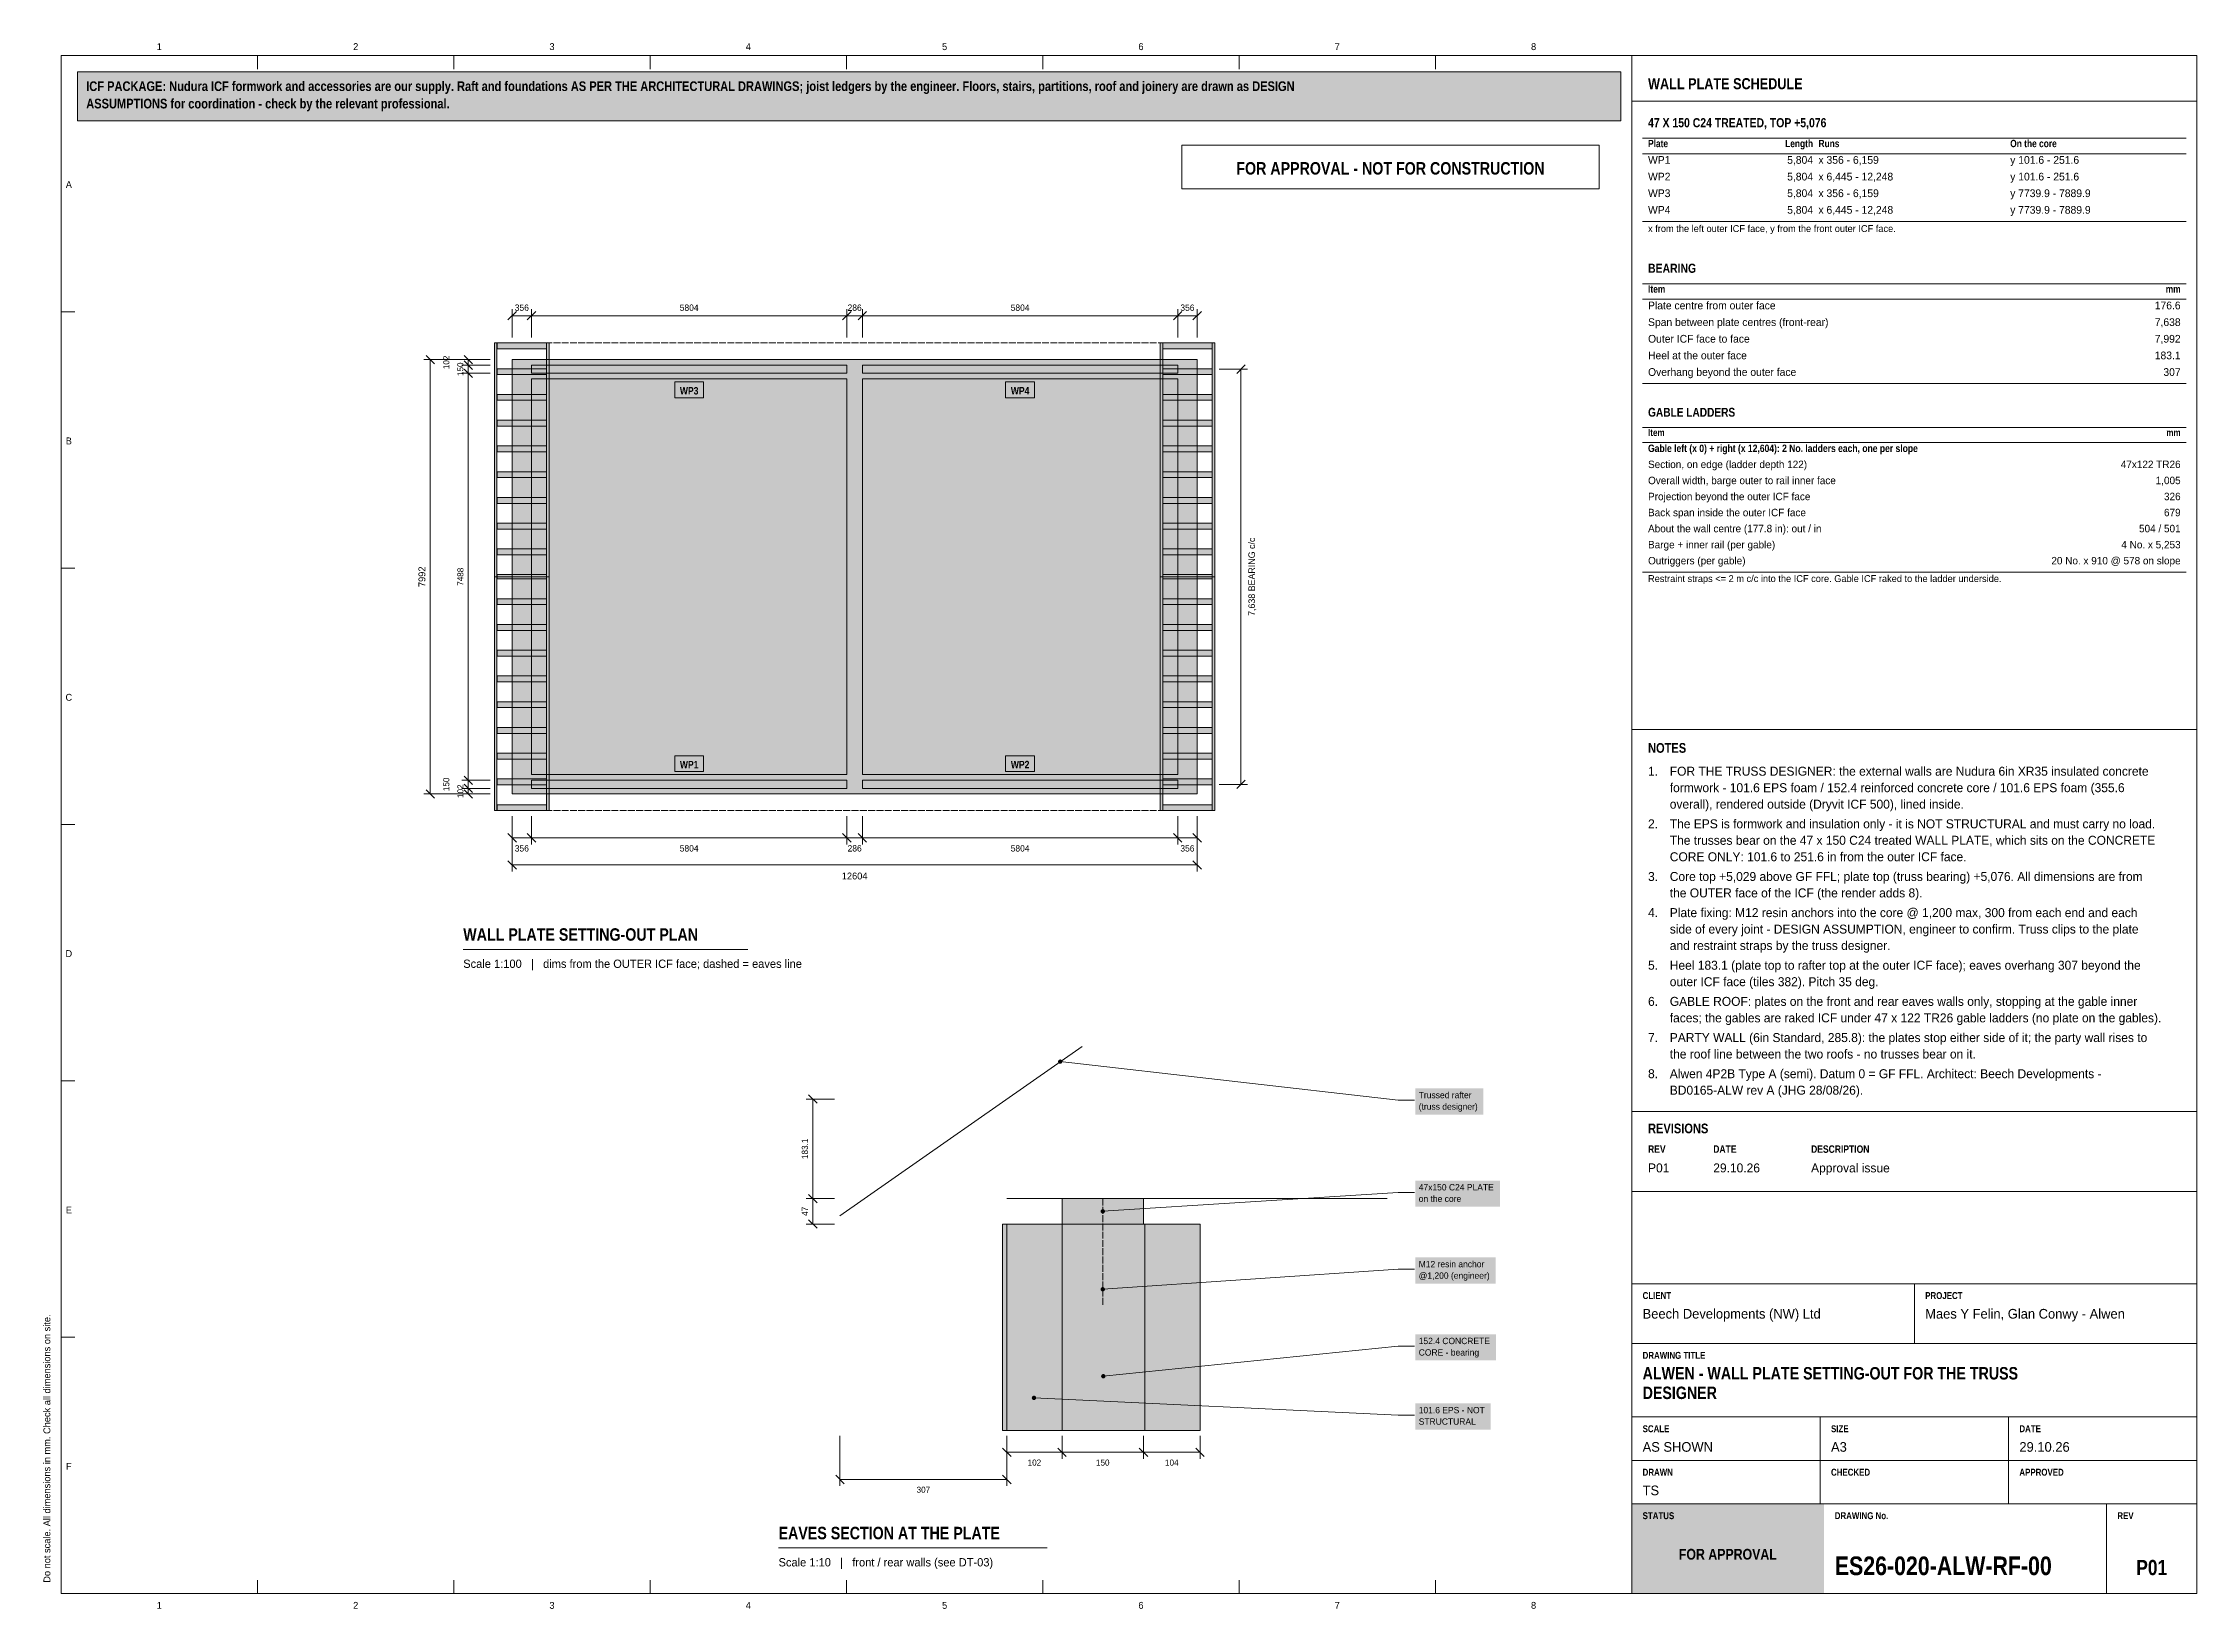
# Model space of a CAD drawing. Header units: millimetres. Extents: x 17 to 413, y 4 to 292.
import ezdxf
from ezdxf.enums import TextEntityAlignment as Align

# ---------------------------------------------------------------- set-up
doc = ezdxf.new("R2010")
doc.units = ezdxf.units.MM
doc.linetypes.add('DASHED', pattern=[1.524, 1.27, -0.254])
for name, color, linetype in [('FILL-C_6B451A', 7, 'Continuous'), ('FILL-C_F0C773', 7, 'Continuous'), ('FILL-INK', 7, 'Continuous'), ('FILL-LIGHT', 7, 'Continuous'), ('FILL-MASONRY_FILL', 7, 'Continuous'), ('FILL-RED', 7, 'Continuous'), ('FILL-TEAL', 7, 'Continuous'), ('FILL-TIMBER', 7, 'Continuous'), ('FILL-WHITE', 7, 'Continuous'), ('LINE-C_6B451A', 7, 'Continuous'), ('LINE-GREY', 7, 'Continuous'), ('LINE-INK', 7, 'Continuous'), ('LINE-MASONRY', 7, 'Continuous'), ('LINE-RED', 7, 'Continuous'), ('LINE-RED-DASH', 7, 'DASHED'), ('LINE-STEEL_GREY', 7, 'Continuous'), ('LINE-STEEL_GREY-DASH', 7, 'DASHED'), ('LINE-TEAL', 7, 'Continuous'), ('TEXT-C_6B451A', 7, 'Continuous'), ('TEXT-EPS', 7, 'Continuous'), ('TEXT-INK', 7, 'Continuous'), ('TEXT-RED', 7, 'Continuous'), ('TEXT-STEEL_GREY', 7, 'Continuous'), ('TEXT-TEAL', 7, 'Continuous'), ('TEXT-WHITE', 7, 'Continuous')]:
    doc.layers.add(name, color=color, linetype=linetype)
doc.styles.add('OpenSansCondensed-Bold', font='OpenSansCondensed-Bold.ttf')

msp = doc.modelspace()

# ---------------------------------------------------------------- texts
at = {"layer": 'TEXT-C_6B451A'}
for s, p in [('Trussed rafter', (269.8, 98.14)), ('(truss designer)', (269.8, 96.03))]:
    msp.add_text(s, height=1.1684, dxfattribs=at).set_placement(p)
at = {"layer": 'TEXT-EPS', "style": 'OpenSansCondensed-Bold'}
msp.add_text('STATUS', height=1.27, dxfattribs=at).set_placement((311, 20.7))
at = {"layer": 'TEXT-INK', "style": 'OpenSansCondensed-Bold'}
for s, height, p in [('ASSUMPTIONS for coordination - check by the relevant professional.', 1.778, (24.6, 280.27)), ('ICF PACKAGE: Nudura ICF formwork and accessories are our supply. Raft and foundations AS PER THE ARCHITECTURAL DRAWINGS; joist ledgers by the engineer. Floors, stairs, partitions, roof and joinery are drawn as DESIGN', 1.778, (24.6, 283.47)), ('47 X 150 C24 TREATED, TOP +5,076', 1.6764, (312, 276.8)), ('BEARING', 1.676, (312, 250.02)), ('GABLE LADDERS', 1.6256, (312, 223.55)), ('NOTES', 1.778, (312, 161.71)), ('WALL PLATE SETTING-OUT PLAN', 2.286, (93.98, 127.13)), ('REVISIONS', 1.778, (312, 91.7)), ('ALWEN - WALL PLATE SETTING-OUT FOR THE TRUSS', 2.286, (311, 46.4)), ('DESIGNER', 2.286, (311, 42.8)), ('EAVES SECTION AT THE PLATE', 2.286, (152, 17)), ('ES26-020-ALW-RF-00', 3.429, (346.36, 10.4))]:
    msp.add_text(s, height=height, dxfattribs=at).set_placement(p)
at = {"layer": 'TEXT-INK'}
for s, height, p in [('WP1', 1.422, (312, 270.08)), ('x 356 - 6,159', 1.4224, (343.36, 270.08)), ('y 101.6 - 251.6', 1.4224, (378.64, 270.08)), ('WP2', 1.422, (312, 267.01)), ('x 6,445 - 12,248', 1.4224, (343.36, 267.01)), ('y 101.6 - 251.6', 1.4224, (378.64, 267.01)), ('WP3', 1.422, (312, 263.95)), ('WP4', 1.422, (312, 260.89)), ('x 356 - 6,159', 1.4224, (343.36, 263.95)), ('x 6,445 - 12,248', 1.4224, (343.36, 260.89)), ('y 7739.9 - 7889.9', 1.4224, (378.64, 263.95)), ('y 7739.9 - 7889.9', 1.4224, (378.64, 260.89)), ('Plate centre from outer face', 1.4224, (312, 243.3)), ('Span between plate centres (front-rear)', 1.4224, (312, 240.23)), ('Outer ICF face to face', 1.4224, (312, 237.17)), ('Heel at the outer face', 1.4224, (312, 234.11)), ('Overhang beyond the outer face', 1.4224, (312, 231.05)), ('Section, on edge (ladder depth 122)', 1.3716, (312, 214.09)), ('Overall width, barge outer to rail inner face', 1.3716, (312, 211.13)), ('Projection beyond the outer ICF face', 1.3716, (312, 208.18)), ('Back span inside the outer ICF face', 1.3716, (312, 205.23)), ('About the wall centre (177.8 in): out / in', 1.3716, (312, 202.28)), ('Barge + inner rail (per gable)', 1.3716, (312, 199.32)), ('Outriggers (per gable)', 1.3716, (312, 196.37)), ('1.', 1.651, (312, 157.49)), ('FOR THE TRUSS DESIGNER: the external walls are Nudura 6in XR35 insulated concrete', 1.651, (316, 157.49)), ('formwork - 101.6 EPS foam / 152.4 reinforced concrete core / 101.6 EPS foam (355.6', 1.651, (316, 154.46)), ('overall), rendered outside (Dryvit ICF 500), lined inside.', 1.651, (316, 151.43)), ('2.', 1.651, (312, 147.81)), ('The EPS is formwork and insulation only - it is NOT STRUCTURAL and must carry no load.', 1.651, (316, 147.81)), ('The trusses bear on the 47 x 150 C24 treated WALL PLATE, which sits on the CONCRETE', 1.651, (316, 144.78)), ('CORE ONLY: 101.6 to 251.6 in from the outer ICF face.', 1.651, (316, 141.75)), ('3.', 1.651, (312, 138.12)), ('Core top +5,029 above GF FFL; plate top (truss bearing) +5,076. All dimensions are from', 1.651, (316, 138.12)), ('the OUTER face of the ICF (the render adds 8).', 1.651, (316, 135.1)), ('4.', 1.651, (312, 131.47)), ('Plate fixing: M12 resin anchors into the core @ 1,200 max, 300 from each end and each', 1.651, (316, 131.47)), ('side of every joint - DESIGN ASSUMPTION, engineer to confirm. Truss clips to the plate', 1.651, (316, 128.44)), ('and restraint straps by the truss designer.', 1.651, (316, 125.42)), ('5.', 1.651, (312, 121.79)), ('Heel 183.1 (plate top to rafter top at the outer ICF face); eaves overhang 307 beyond the', 1.651, (316, 121.79)), ('outer ICF face (tiles 382). Pitch 35 deg.', 1.651, (316, 118.76)), ('6.', 1.651, (312, 115.14)), ('GABLE ROOF: plates on the front and rear eaves walls only, stopping at the gable inner', 1.651, (316, 115.14)), ('faces; the gables are raked ICF under 47 x 122 TR26 gable ladders (no plate on the gables).', 1.651, (316, 112.11)), ('7.', 1.651, (312, 108.48)), ('the roof line between the two roofs - no trusses bear on it.', 1.651, (316, 105.45)), ('PARTY WALL (6in Standard, 285.8): the plates stop either side of it; the party wall rises to', 1.651, (316, 108.48)), ('8.', 1.651, (312, 101.83)), ('Alwen 4P2B Type A (semi). Datum 0 = GF FFL. Architect: Beech Developments -', 1.651, (316, 101.83)), ('BD0165-ALW rev A (JHG 28/08/26).', 1.651, (316, 98.8)), ('P01', 1.651, (312, 84.5)), ('29.10.26', 1.651, (324, 84.5)), ('Approval issue', 1.651, (342, 84.5)), ('Beech Developments (NW) Ltd', 1.778, (311, 57.6)), ('Maes Y Felin, Glan Conwy - Alwen', 1.778, (363, 57.6)), ('CORE - bearing', 1.1684, (269.8, 50.79)), ('152.4 CONCRETE', 1.1684, (269.8, 52.9)), ('101.6 EPS - NOT', 1.1684, (269.8, 40.18)), ('STRUCTURAL', 1.168, (269.8, 38.07)), ('AS SHOWN', 1.778, (311, 33.1)), ('A3', 1.778, (345.67, 33.1)), ('29.10.26', 1.778, (380.33, 33.1)), ('TS', 1.778, (311, 25.1))]:
    msp.add_text(s, height=height, dxfattribs=at).set_placement(p)
for s, height, p in [('5,804', 1.422, (342.36, 270.08)), ('5,804', 1.422, (342.36, 267.01)), ('5,804', 1.422, (342.36, 263.95)), ('5,804', 1.422, (342.36, 260.89)), ('176.6', 1.422, (410, 243.3)), ('7,638', 1.422, (410, 240.23)), ('7,992', 1.422, (410, 237.17)), ('183.1', 1.422, (410, 234.11)), ('307', 1.422, (410, 231.05)), ('47x122 TR26', 1.3716, (410, 214.09)), ('1,005', 1.372, (410, 211.13)), ('326', 1.372, (410, 208.18)), ('679', 1.372, (410, 205.23)), ('504 / 501', 1.372, (410, 202.28)), ('4 No. x 5,253', 1.3716, (410, 199.32)), ('20 No. x 910 @ 578 on slope', 1.3716, (410, 196.37))]:
    msp.add_text(s, height=height, dxfattribs=at).set_placement(p, align=Align.RIGHT)
for s, height, p in [('7,638 BEARING c/c', 1.2192, (239.68, 194.09)), ('7992', 1.27, (87.01, 194.09)), ('183.1', 1.118, (157.4, 88.84)), ('47', 1.118, (157.4, 77.34))]:
    msp.add_text(s, height=height, rotation=90, dxfattribs=at).set_placement(p, align=Align.CENTER)
for s, height, p in [('12604', 1.27, (166, 138.4)), ('102', 1.118, (199.08, 30.55)), ('150', 1.118, (211.66, 30.55)), ('104', 1.118, (224.36, 30.55)), ('307', 1.118, (178.65, 25.55))]:
    msp.add_text(s, height=height, dxfattribs=at).set_placement(p, align=Align.CENTER)
at = {"layer": 'TEXT-INK', "style": 'OpenSansCondensed-Bold'}
msp.add_text('P01', height=2.794, dxfattribs=at).set_placement((404.68, 10.4), align=Align.CENTER)
at = {"layer": 'TEXT-RED', "style": 'OpenSansCondensed-Bold'}
for s, height, p in [('FOR APPROVAL - NOT FOR CONSTRUCTION', 2.286, (264.6, 268.1)), ('WP3', 1.372, (135.55, 227.63)), ('WP4', 1.372, (196.45, 227.63)), ('WP1', 1.372, (135.55, 158.85)), ('WP2', 1.372, (196.45, 158.85))]:
    msp.add_text(s, height=height, dxfattribs=at).set_placement(p, align=Align.CENTER)
at = {"layer": 'TEXT-RED'}
for s, p in [('356', (104.76, 243.02)), ('5804', (135.55, 243.02)), ('286', (166, 243.02)), ('5804', (196.45, 243.02)), ('356', (227.24, 243.02)), ('356', (104.76, 143.54)), ('5804', (135.55, 143.54)), ('286', (166, 143.54)), ('5804', (196.45, 143.54)), ('356', (227.24, 143.54))]:
    msp.add_text(s, height=1.168, dxfattribs=at).set_placement(p, align=Align.CENTER)
for s, p in [('102', (91.41, 233.54)), ('150', (94.01, 232.28)), ('7488', (94.01, 194.09)), ('150', (91.41, 155.9)), ('102', (94.01, 154.64))]:
    msp.add_text(s, height=1.118, rotation=90, dxfattribs=at).set_placement(p, align=Align.CENTER)
for s, p in [('47x150 C24 PLATE', (269.8, 81.18)), ('on the core', (269.8, 79.07)), ('M12 resin anchor', (269.8, 67.04)), ('@1,200 (engineer)', (269.8, 64.93))]:
    msp.add_text(s, height=1.1684, dxfattribs=at).set_placement(p)
at = {"layer": 'TEXT-STEEL_GREY'}
for s, p in [('1', (38.06, 291)), ('2', (74.19, 291)), ('3', (110.31, 291)), ('4', (146.44, 291)), ('5', (182.56, 291)), ('6', (218.69, 291)), ('7', (254.81, 291)), ('8', (290.94, 291)), ('A', (21.4, 265.62)), ('B', (21.4, 218.45)), ('C', (21.4, 171.28)), ('D', (21.4, 124.12)), ('E', (21.4, 76.95)), ('F', (21.4, 29.78)), ('1', (38.06, 4.2)), ('2', (74.19, 4.2)), ('3', (110.31, 4.2)), ('4', (146.44, 4.2)), ('5', (182.56, 4.2)), ('6', (218.69, 4.2)), ('7', (254.81, 4.2)), ('8', (290.94, 4.2))]:
    msp.add_text(s, height=1.27, dxfattribs=at).set_placement(p, align=Align.CENTER)
at = {"layer": 'TEXT-STEEL_GREY', "style": 'OpenSansCondensed-Bold'}
for s, height, p in [('Plate', 1.346, (312, 273.14)), ('Runs', 1.346, (343.36, 273.14)), ('On the core', 1.3462, (378.64, 273.14)), ('Item', 1.346, (312, 246.36)), ('Item', 1.295, (312, 219.99)), ('REV', 1.372, (312, 88.1)), ('DATE', 1.372, (324, 88.1)), ('DESCRIPTION', 1.3716, (342, 88.1)), ('CLIENT', 1.27, (311, 61.2)), ('PROJECT', 1.27, (363, 61.2)), ('DRAWING TITLE', 1.27, (311, 50.2)), ('SCALE', 1.27, (311, 36.7)), ('SIZE', 1.27, (345.67, 36.7)), ('DATE', 1.27, (380.33, 36.7)), ('DRAWN', 1.27, (311, 28.7)), ('CHECKED', 1.27, (345.67, 28.7)), ('APPROVED', 1.27, (380.33, 28.7)), ('DRAWING No.', 1.27, (346.36, 20.7)), ('REV', 1.27, (398.36, 20.7))]:
    msp.add_text(s, height=height, dxfattribs=at).set_placement(p)
for s, height, p in [('Length', 1.346, (342.36, 273.14)), ('mm', 1.346, (410, 246.36)), ('mm', 1.295, (410, 219.99))]:
    msp.add_text(s, height=height, dxfattribs=at).set_placement(p, align=Align.RIGHT)
at = {"layer": 'TEXT-STEEL_GREY'}
for s, height, p in [('x from the left outer ICF face, y from the front outer ICF face.', 1.27, (312, 257.52)), ('Restraint straps <= 2 m c/c into the ICF core. Gable ICF raked to the ladder underside.', 1.27, (312, 193.12)), ('Scale 1:100   |   dims from the OUTER ICF face; dashed = eaves line', 1.524, (93.98, 122.13)), ('Scale 1:10   |   front / rear walls (see DT-03)', 1.524, (152, 12))]:
    msp.add_text(s, height=height, dxfattribs=at).set_placement(p)
msp.add_text('Do not scale. All dimensions in mm. Check all dimensions on site.', height=1.27, rotation=90, dxfattribs=at).set_placement((18, 9))
at = {"layer": 'TEXT-TEAL', "style": 'OpenSansCondensed-Bold'}
for s, height, p in [('WALL PLATE SCHEDULE', 2.032, (312, 283.8)), ('Gable left (x 0) + right (x 12,604): 2 No. ladders each, one per slope', 1.3716, (312, 217.04))]:
    msp.add_text(s, height=height, dxfattribs=at).set_placement(p)
at = {"layer": 'TEXT-WHITE', "style": 'OpenSansCondensed-Bold'}
msp.add_text('FOR APPROVAL', height=1.9812, dxfattribs=at).set_placement((326.68, 13.25), align=Align.CENTER)

# ---------------------------------------------------------------- hatches: boundary and pattern name
at = {"layer": 'FILL-C_6B451A', "true_color": 0x6b451a}
h = msp.add_hatch(color=256, dxfattribs=at)
h.dxf.hatch_style = 1
h.paths.add_polyline_path([(204.24, 104.88), (204.23, 104.98), (204.19, 105.08), (204.12, 105.16), (204.04, 105.23), (203.94, 105.27), (203.84, 105.28), (203.74, 105.27), (203.64, 105.23), (203.56, 105.16), (203.49, 105.08), (203.45, 104.98), (203.44, 104.88), (203.45, 104.78), (203.49, 104.68), (203.56, 104.6), (203.64, 104.53), (203.74, 104.49), (203.84, 104.48), (203.94, 104.49), (204.04, 104.53), (204.12, 104.6), (204.19, 104.68), (204.23, 104.78)])
at = {"layer": 'FILL-C_F0C773', "true_color": 0xf0c773}
h = msp.add_hatch(color=256, dxfattribs=at)
h.dxf.hatch_style = 1
h.paths.add_polyline_path([(194, 37), (194, 75), (193.2, 75), (193.2, 37)])
at = {"layer": 'FILL-INK', "true_color": 0x14141a}
h = msp.add_hatch(color=256, dxfattribs=at)
h.dxf.hatch_style = 1
h.paths.add_polyline_path([(212.16, 47), (212.15, 47.1), (212.11, 47.2), (212.04, 47.28), (211.96, 47.35), (211.86, 47.39), (211.76, 47.4), (211.66, 47.39), (211.56, 47.35), (211.48, 47.28), (211.41, 47.2), (211.37, 47.1), (211.36, 47), (211.37, 46.9), (211.41, 46.8), (211.48, 46.72), (211.56, 46.65), (211.66, 46.61), (211.76, 46.6), (211.86, 46.61), (211.96, 46.65), (212.04, 46.72), (212.11, 46.8), (212.15, 46.9)])
h = msp.add_hatch(color=256, dxfattribs=at)
h.dxf.hatch_style = 1
h.paths.add_polyline_path([(199.4, 43), (199.39, 43.1), (199.35, 43.2), (199.28, 43.28), (199.2, 43.35), (199.1, 43.39), (199, 43.4), (198.9, 43.39), (198.8, 43.35), (198.72, 43.28), (198.65, 43.2), (198.61, 43.1), (198.6, 43), (198.61, 42.9), (198.65, 42.8), (198.72, 42.72), (198.8, 42.65), (198.9, 42.61), (199, 42.6), (199.1, 42.61), (199.2, 42.65), (199.28, 42.72), (199.35, 42.8), (199.39, 42.9)])
at = {"layer": 'FILL-LIGHT', "true_color": 0xdedee0}
h = msp.add_hatch(color=256, dxfattribs=at)
h.dxf.hatch_style = 1
h.paths.add_polyline_path([(102.98, 234.05), (102.98, 234.05), (229.02, 234.05), (229.02, 234.05), (229.02, 234.05), (229.02, 154.13), (229.02, 154.13), (229.02, 154.13), (102.98, 154.13), (102.98, 154.13), (102.98, 154.13), (102.98, 234.05)])
h.paths.add_polyline_path([(167.43, 157.69), (167.43, 157.69), (167.43, 157.69), (167.43, 157.69), (167.43, 157.69), (167.43, 157.69), (167.43, 157.69), (167.43, 157.69), (167.43, 157.69), (167.43, 157.69), (167.43, 157.69), (167.43, 157.69), (167.43, 157.69), (167.43, 157.69), (167.43, 157.69), (167.43, 157.69), (167.43, 157.69), (225.46, 157.69), (225.46, 157.69), (225.46, 157.69), (225.46, 157.69), (225.46, 157.69), (225.46, 157.69), (225.46, 157.69), (225.46, 157.69), (225.46, 157.69), (225.46, 157.69), (225.46, 157.69), (225.46, 157.69), (225.46, 157.69), (225.46, 157.69), (225.46, 157.69), (225.46, 157.69), (225.46, 157.69), (225.46, 230.49), (225.46, 230.49), (225.46, 230.49), (225.46, 230.49), (225.46, 230.49), (225.46, 230.49), (225.46, 230.49), (225.46, 230.49), (225.46, 230.49), (225.46, 230.49), (225.46, 230.49), (225.46, 230.49), (225.46, 230.49), (225.46, 230.49), (225.46, 230.49), (225.46, 230.49), (225.46, 230.49), (167.43, 230.49), (167.43, 230.49), (167.43, 230.49), (167.43, 230.49), (167.43, 230.49), (167.43, 230.49), (167.43, 230.49), (167.43, 230.49), (167.43, 230.49), (167.43, 230.49), (167.43, 230.49), (167.43, 230.49), (167.43, 230.49), (167.43, 230.49), (167.43, 230.49), (167.43, 230.49), (167.43, 230.49)], flags=0)
h.paths.add_polyline_path([(164.57, 157.69), (164.57, 157.69), (164.57, 157.69), (164.57, 157.69), (164.57, 157.69), (164.57, 157.69), (164.57, 157.69), (164.57, 157.69), (164.57, 157.69), (164.57, 157.69), (164.57, 157.69), (164.57, 157.69), (164.57, 157.69), (164.57, 157.69), (164.57, 157.69), (164.57, 157.69), (164.57, 157.69), (164.57, 230.49), (164.57, 230.49), (164.57, 230.49), (164.57, 230.49), (164.57, 230.49), (164.57, 230.49), (164.57, 230.49), (164.57, 230.49), (164.57, 230.49), (164.57, 230.49), (164.57, 230.49), (164.57, 230.49), (164.57, 230.49), (164.57, 230.49), (164.57, 230.49), (164.57, 230.49), (164.57, 230.49), (106.54, 230.49), (106.54, 230.49), (106.54, 230.49), (106.54, 230.49), (106.54, 230.49), (106.54, 230.49), (106.54, 230.49), (106.54, 230.49), (106.54, 230.49), (106.54, 230.49), (106.54, 230.49), (106.54, 230.49), (106.54, 230.49), (106.54, 230.49), (106.54, 230.49), (106.54, 230.49), (106.54, 230.49), (106.54, 157.69), (106.54, 157.69), (106.54, 157.69), (106.54, 157.69), (106.54, 157.69), (106.54, 157.69), (106.54, 157.69), (106.54, 157.69), (106.54, 157.69), (106.54, 157.69), (106.54, 157.69), (106.54, 157.69), (106.54, 157.69), (106.54, 157.69), (106.54, 157.69), (106.54, 157.69), (106.54, 157.69)], flags=0)
at = {"layer": 'FILL-LIGHT', "true_color": 0xcccccf}
h = msp.add_hatch(color=256, dxfattribs=at)
h.dxf.hatch_style = 1
h.paths.add_polyline_path([(229.02, 234.05), (229.02, 234.05), (229.02, 234.05), (229.02, 154.13), (229.02, 154.13), (229.02, 154.13), (102.98, 154.13), (102.98, 154.13), (102.98, 154.13), (102.98, 234.05), (102.98, 234.05), (102.98, 234.05)])
h.paths.add_polyline_path([(104, 155.15), (228, 155.15), (228, 233.03), (104, 233.03)], flags=0)
h = msp.add_hatch(color=256, dxfattribs=at)
h.dxf.hatch_style = 1
h.paths.add_polyline_path([(219.4, 37), (219.4, 75), (204.16, 75), (204.16, 37)])
at = {"layer": 'FILL-MASONRY_FILL', "true_color": 0xe0f0e0}
h = msp.add_hatch(color=256, dxfattribs=at)
h.dxf.hatch_style = 1
h.paths.add_polyline_path([(99.72, 194.09), (99.72, 237.12), (100.19, 237.12), (100.19, 194.09)])
h = msp.add_hatch(color=256, dxfattribs=at)
h.dxf.hatch_style = 1
h.paths.add_polyline_path([(100.2, 236.03), (100.2, 237.12), (109.29, 237.12), (109.29, 236.03)])
h = msp.add_hatch(color=256, dxfattribs=at)
h.dxf.hatch_style = 1
h.paths.add_polyline_path([(109.3, 194.09), (109.3, 237.12), (109.77, 237.12), (109.77, 194.09)])
h = msp.add_hatch(color=256, dxfattribs=at)
h.dxf.hatch_style = 1
h.paths.add_polyline_path([(222.23, 194.09), (222.23, 237.12), (222.7, 237.12), (222.7, 194.09)])
h = msp.add_hatch(color=256, dxfattribs=at)
h.dxf.hatch_style = 1
h.paths.add_polyline_path([(222.71, 236.03), (222.71, 237.12), (231.81, 237.12), (231.81, 236.03)])
h = msp.add_hatch(color=256, dxfattribs=at)
h.dxf.hatch_style = 1
h.paths.add_polyline_path([(231.81, 194.09), (231.81, 237.12), (232.28, 237.12), (232.28, 194.09)])
h = msp.add_hatch(color=256, dxfattribs=at)
h.dxf.hatch_style = 1
h.paths.add_polyline_path([(100.2, 231.29), (100.2, 232.38), (109.29, 232.38), (109.29, 231.29)])
h = msp.add_hatch(color=256, dxfattribs=at)
h.dxf.hatch_style = 1
h.paths.add_polyline_path([(222.71, 231.29), (222.71, 232.38), (231.81, 232.38), (231.81, 231.29)])
h = msp.add_hatch(color=256, dxfattribs=at)
h.dxf.hatch_style = 1
h.paths.add_polyline_path([(100.2, 226.56), (100.2, 227.64), (109.29, 227.64), (109.29, 226.56)])
h = msp.add_hatch(color=256, dxfattribs=at)
h.dxf.hatch_style = 1
h.paths.add_polyline_path([(222.71, 226.56), (222.71, 227.64), (231.81, 227.64), (231.81, 226.56)])
h = msp.add_hatch(color=256, dxfattribs=at)
h.dxf.hatch_style = 1
h.paths.add_polyline_path([(100.2, 221.82), (100.2, 222.9), (109.29, 222.9), (109.29, 221.82)])
h = msp.add_hatch(color=256, dxfattribs=at)
h.dxf.hatch_style = 1
h.paths.add_polyline_path([(222.71, 221.82), (222.71, 222.9), (231.81, 222.9), (231.81, 221.82)])
h = msp.add_hatch(color=256, dxfattribs=at)
h.dxf.hatch_style = 1
h.paths.add_polyline_path([(100.2, 217.08), (100.2, 218.17), (109.29, 218.17), (109.29, 217.08)])
h = msp.add_hatch(color=256, dxfattribs=at)
h.dxf.hatch_style = 1
h.paths.add_polyline_path([(222.71, 217.08), (222.71, 218.17), (231.81, 218.17), (231.81, 217.08)])
h = msp.add_hatch(color=256, dxfattribs=at)
h.dxf.hatch_style = 1
h.paths.add_polyline_path([(100.2, 212.34), (100.2, 213.43), (109.29, 213.43), (109.29, 212.34)])
h = msp.add_hatch(color=256, dxfattribs=at)
h.dxf.hatch_style = 1
h.paths.add_polyline_path([(222.71, 212.34), (222.71, 213.43), (231.81, 213.43), (231.81, 212.34)])
h = msp.add_hatch(color=256, dxfattribs=at)
h.dxf.hatch_style = 1
h.paths.add_polyline_path([(100.2, 207.6), (100.2, 208.69), (109.29, 208.69), (109.29, 207.6)])
h = msp.add_hatch(color=256, dxfattribs=at)
h.dxf.hatch_style = 1
h.paths.add_polyline_path([(222.71, 207.6), (222.71, 208.69), (231.81, 208.69), (231.81, 207.6)])
h = msp.add_hatch(color=256, dxfattribs=at)
h.dxf.hatch_style = 1
h.paths.add_polyline_path([(100.2, 202.87), (100.2, 203.95), (109.29, 203.95), (109.29, 202.87)])
h = msp.add_hatch(color=256, dxfattribs=at)
h.dxf.hatch_style = 1
h.paths.add_polyline_path([(222.71, 202.87), (222.71, 203.95), (231.81, 203.95), (231.81, 202.87)])
h = msp.add_hatch(color=256, dxfattribs=at)
h.dxf.hatch_style = 1
h.paths.add_polyline_path([(100.2, 198.13), (100.2, 199.21), (109.29, 199.21), (109.29, 198.13)])
h = msp.add_hatch(color=256, dxfattribs=at)
h.dxf.hatch_style = 1
h.paths.add_polyline_path([(222.71, 198.13), (222.71, 199.21), (231.81, 199.21), (231.81, 198.13)])
h = msp.add_hatch(color=256, dxfattribs=at)
h.dxf.hatch_style = 1
h.paths.add_polyline_path([(100.2, 194.09), (100.2, 194.48), (109.29, 194.48), (109.29, 194.09)])
h = msp.add_hatch(color=256, dxfattribs=at)
h.dxf.hatch_style = 1
h.paths.add_polyline_path([(222.71, 194.09), (222.71, 194.48), (231.81, 194.48), (231.81, 194.09)])
h = msp.add_hatch(color=256, dxfattribs=at)
h.dxf.hatch_style = 1
h.paths.add_polyline_path([(99.72, 151.06), (99.72, 194.09), (100.19, 194.09), (100.19, 151.06)])
h = msp.add_hatch(color=256, dxfattribs=at)
h.dxf.hatch_style = 1
h.paths.add_polyline_path([(100.2, 193.7), (100.2, 194.09), (109.29, 194.09), (109.29, 193.7)])
h = msp.add_hatch(color=256, dxfattribs=at)
h.dxf.hatch_style = 1
h.paths.add_polyline_path([(109.3, 151.06), (109.3, 194.09), (109.77, 194.09), (109.77, 151.06)])
h = msp.add_hatch(color=256, dxfattribs=at)
h.dxf.hatch_style = 1
h.paths.add_polyline_path([(222.23, 151.06), (222.23, 194.09), (222.7, 194.09), (222.7, 151.06)])
h = msp.add_hatch(color=256, dxfattribs=at)
h.dxf.hatch_style = 1
h.paths.add_polyline_path([(222.71, 193.7), (222.71, 194.09), (231.81, 194.09), (231.81, 193.7)])
h = msp.add_hatch(color=256, dxfattribs=at)
h.dxf.hatch_style = 1
h.paths.add_polyline_path([(231.81, 151.06), (231.81, 194.09), (232.28, 194.09), (232.28, 151.06)])
h = msp.add_hatch(color=256, dxfattribs=at)
h.dxf.hatch_style = 1
h.paths.add_polyline_path([(100.2, 188.97), (100.2, 190.05), (109.29, 190.05), (109.29, 188.97)])
h = msp.add_hatch(color=256, dxfattribs=at)
h.dxf.hatch_style = 1
h.paths.add_polyline_path([(222.71, 188.97), (222.71, 190.05), (231.81, 190.05), (231.81, 188.97)])
h = msp.add_hatch(color=256, dxfattribs=at)
h.dxf.hatch_style = 1
h.paths.add_polyline_path([(100.2, 184.23), (100.2, 185.31), (109.29, 185.31), (109.29, 184.23)])
h = msp.add_hatch(color=256, dxfattribs=at)
h.dxf.hatch_style = 1
h.paths.add_polyline_path([(222.71, 184.23), (222.71, 185.31), (231.81, 185.31), (231.81, 184.23)])
h = msp.add_hatch(color=256, dxfattribs=at)
h.dxf.hatch_style = 1
h.paths.add_polyline_path([(100.2, 179.49), (100.2, 180.58), (109.29, 180.58), (109.29, 179.49)])
h = msp.add_hatch(color=256, dxfattribs=at)
h.dxf.hatch_style = 1
h.paths.add_polyline_path([(222.71, 179.49), (222.71, 180.58), (231.81, 180.58), (231.81, 179.49)])
h = msp.add_hatch(color=256, dxfattribs=at)
h.dxf.hatch_style = 1
h.paths.add_polyline_path([(100.2, 174.75), (100.2, 175.84), (109.29, 175.84), (109.29, 174.75)])
h = msp.add_hatch(color=256, dxfattribs=at)
h.dxf.hatch_style = 1
h.paths.add_polyline_path([(222.71, 174.75), (222.71, 175.84), (231.81, 175.84), (231.81, 174.75)])
h = msp.add_hatch(color=256, dxfattribs=at)
h.dxf.hatch_style = 1
h.paths.add_polyline_path([(100.2, 170.01), (100.2, 171.1), (109.29, 171.1), (109.29, 170.01)])
h = msp.add_hatch(color=256, dxfattribs=at)
h.dxf.hatch_style = 1
h.paths.add_polyline_path([(222.71, 170.01), (222.71, 171.1), (231.81, 171.1), (231.81, 170.01)])
h = msp.add_hatch(color=256, dxfattribs=at)
h.dxf.hatch_style = 1
h.paths.add_polyline_path([(100.2, 165.28), (100.2, 166.36), (109.29, 166.36), (109.29, 165.28)])
h = msp.add_hatch(color=256, dxfattribs=at)
h.dxf.hatch_style = 1
h.paths.add_polyline_path([(222.71, 165.28), (222.71, 166.36), (231.81, 166.36), (231.81, 165.28)])
h = msp.add_hatch(color=256, dxfattribs=at)
h.dxf.hatch_style = 1
h.paths.add_polyline_path([(100.2, 160.54), (100.2, 161.62), (109.29, 161.62), (109.29, 160.54)])
h = msp.add_hatch(color=256, dxfattribs=at)
h.dxf.hatch_style = 1
h.paths.add_polyline_path([(222.71, 160.54), (222.71, 161.62), (231.81, 161.62), (231.81, 160.54)])
h = msp.add_hatch(color=256, dxfattribs=at)
h.dxf.hatch_style = 1
h.paths.add_polyline_path([(100.2, 155.8), (100.2, 156.89), (109.29, 156.89), (109.29, 155.8)])
h = msp.add_hatch(color=256, dxfattribs=at)
h.dxf.hatch_style = 1
h.paths.add_polyline_path([(222.71, 155.8), (222.71, 156.89), (231.81, 156.89), (231.81, 155.8)])
h = msp.add_hatch(color=256, dxfattribs=at)
h.dxf.hatch_style = 1
h.paths.add_polyline_path([(100.2, 151.06), (100.2, 152.15), (109.29, 152.15), (109.29, 151.06)])
h = msp.add_hatch(color=256, dxfattribs=at)
h.dxf.hatch_style = 1
h.paths.add_polyline_path([(222.71, 151.06), (222.71, 152.15), (231.81, 152.15), (231.81, 151.06)])
at = {"layer": 'FILL-RED', "true_color": 0xd11a1f}
h = msp.add_hatch(color=256, dxfattribs=at)
h.dxf.hatch_style = 1
h.paths.add_polyline_path([(212.06, 77.34), (212.05, 77.44), (212.01, 77.54), (211.94, 77.62), (211.86, 77.69), (211.76, 77.73), (211.66, 77.74), (211.56, 77.73), (211.46, 77.69), (211.38, 77.62), (211.31, 77.54), (211.27, 77.44), (211.26, 77.34), (211.27, 77.24), (211.31, 77.14), (211.38, 77.06), (211.46, 76.99), (211.56, 76.95), (211.66, 76.94), (211.76, 76.95), (211.86, 76.99), (211.94, 77.06), (212.01, 77.14), (212.05, 77.24)])
h = msp.add_hatch(color=256, dxfattribs=at)
h.dxf.hatch_style = 1
h.paths.add_polyline_path([(212.06, 63), (212.05, 63.1), (212.01, 63.2), (211.94, 63.28), (211.86, 63.35), (211.76, 63.39), (211.66, 63.4), (211.56, 63.39), (211.46, 63.35), (211.38, 63.28), (211.31, 63.2), (211.27, 63.1), (211.26, 63), (211.27, 62.9), (211.31, 62.8), (211.38, 62.72), (211.46, 62.65), (211.56, 62.61), (211.66, 62.6), (211.76, 62.61), (211.86, 62.65), (211.94, 62.72), (212.01, 62.8), (212.05, 62.9)])
at = {"layer": 'FILL-TEAL', "true_color": 0x009e85}
h = msp.add_hatch(color=256, dxfattribs=at)
h.dxf.hatch_style = 1
h.paths.add_polyline_path([(309.01, 7), (344.37, 7), (344.37, 23.5), (309.01, 23.5)])
at = {"layer": 'FILL-TIMBER', "true_color": 0xf2e0b2}
h = msp.add_hatch(color=256, dxfattribs=at)
h.dxf.hatch_style = 1
h.paths.add_polyline_path([(164.57, 231.53), (164.57, 233.03), (106.54, 233.03), (106.54, 231.53)])
h = msp.add_hatch(color=256, dxfattribs=at)
h.dxf.hatch_style = 1
h.paths.add_polyline_path([(225.46, 231.53), (225.46, 233.03), (167.43, 233.03), (167.43, 231.53)])
h = msp.add_hatch(color=256, dxfattribs=at)
h.dxf.hatch_style = 1
h.paths.add_polyline_path([(164.57, 155.15), (164.57, 156.65), (106.54, 156.65), (106.54, 155.15)])
h = msp.add_hatch(color=256, dxfattribs=at)
h.dxf.hatch_style = 1
h.paths.add_polyline_path([(225.46, 155.15), (225.46, 156.65), (167.43, 156.65), (167.43, 155.15)])
h = msp.add_hatch(color=256, dxfattribs=at)
h.dxf.hatch_style = 1
h.paths.add_polyline_path([(219.16, 75), (219.16, 79.68), (204.16, 79.68), (204.16, 75)])
at = {"layer": 'FILL-TIMBER', "true_color": 0xf7edb2}
h = msp.add_hatch(color=256, dxfattribs=at)
h.dxf.hatch_style = 1
h.paths.add_polyline_path([(204.16, 37), (204.16, 75), (194, 75), (194, 37)])
h = msp.add_hatch(color=256, dxfattribs=at)
h.dxf.hatch_style = 1
h.paths.add_polyline_path([(229.56, 37), (229.56, 75), (219.4, 75), (219.4, 37)])
at = {"layer": 'FILL-WHITE', "true_color": 0xfff5f0}
h = msp.add_hatch(color=256, dxfattribs=at)
h.dxf.hatch_style = 1
h.paths.add_polyline_path([(23, 278), (307, 278), (307, 287), (23, 287)])
at = {"layer": 'FILL-WHITE', "true_color": 0xffffff}
h = msp.add_hatch(color=256, dxfattribs=at)
h.dxf.hatch_style = 1
h.paths.add_polyline_path([(132.89, 227.03), (138.22, 227.03), (138.22, 229.93), (132.89, 229.93)])
h = msp.add_hatch(color=256, dxfattribs=at)
h.dxf.hatch_style = 1
h.paths.add_polyline_path([(193.78, 227.03), (199.11, 227.03), (199.11, 229.93), (193.78, 229.93)])
h = msp.add_hatch(color=256, dxfattribs=at)
h.dxf.hatch_style = 1
h.paths.add_polyline_path([(132.89, 158.25), (138.22, 158.25), (138.22, 161.15), (132.89, 161.15)])
h = msp.add_hatch(color=256, dxfattribs=at)
h.dxf.hatch_style = 1
h.paths.add_polyline_path([(193.78, 158.25), (199.11, 158.25), (199.11, 161.15), (193.78, 161.15)])
h = msp.add_hatch(color=256, dxfattribs=at)
h.dxf.hatch_style = 1
h.paths.add_polyline_path([(269.2, 95.13), (281.67, 95.13), (281.67, 99.95), (269.2, 99.95)])
h = msp.add_hatch(color=256, dxfattribs=at)
h.dxf.hatch_style = 1
h.paths.add_polyline_path([(269.2, 78.17), (284.74, 78.17), (284.74, 82.99), (269.2, 82.99)])
h = msp.add_hatch(color=256, dxfattribs=at)
h.dxf.hatch_style = 1
h.paths.add_polyline_path([(269.2, 64.03), (283.95, 64.03), (283.95, 68.85), (269.2, 68.85)])
h = msp.add_hatch(color=256, dxfattribs=at)
h.dxf.hatch_style = 1
h.paths.add_polyline_path([(269.2, 49.89), (284.02, 49.89), (284.02, 54.71), (269.2, 54.71)])
h = msp.add_hatch(color=256, dxfattribs=at)
h.dxf.hatch_style = 1
h.paths.add_polyline_path([(269.2, 37.17), (283.03, 37.17), (283.03, 41.99), (269.2, 41.99)])

# ---------------------------------------------------------------- linework, layer by layer
at = {"layer": 'LINE-C_6B451A', "lineweight": 5}
for p, q in [((163.3, 76.49), (207.84, 107.68)), ((203.84, 104.88), (266, 97.78)), ((266, 97.78), (269, 97.78)), ((194, 79.68), (264, 79.68))]:
    msp.add_line(p, q, dxfattribs=at)
at = {"layer": 'LINE-GREY', "lineweight": 5}
for points in [[(102.98, 234.05), (102.98, 234.05), (229.02, 234.05), (229.02, 234.05), (229.02, 234.05), (229.02, 154.13), (229.02, 154.13), (229.02, 154.13), (102.98, 154.13), (102.98, 154.13), (102.98, 154.13), (102.98, 234.05)], [(164.57, 157.69), (164.57, 157.69), (164.57, 157.69), (164.57, 157.69), (164.57, 157.69), (164.57, 157.69), (164.57, 157.69), (164.57, 157.69), (164.57, 157.69), (164.57, 157.69), (164.57, 157.69), (164.57, 157.69), (164.57, 157.69), (164.57, 157.69), (164.57, 157.69), (164.57, 157.69), (164.57, 157.69), (164.57, 230.49), (164.57, 230.49), (164.57, 230.49), (164.57, 230.49), (164.57, 230.49), (164.57, 230.49), (164.57, 230.49), (164.57, 230.49), (164.57, 230.49), (164.57, 230.49), (164.57, 230.49), (164.57, 230.49), (164.57, 230.49), (164.57, 230.49), (164.57, 230.49), (164.57, 230.49), (164.57, 230.49), (106.54, 230.49), (106.54, 230.49), (106.54, 230.49), (106.54, 230.49), (106.54, 230.49), (106.54, 230.49), (106.54, 230.49), (106.54, 230.49), (106.54, 230.49), (106.54, 230.49), (106.54, 230.49), (106.54, 230.49), (106.54, 230.49), (106.54, 230.49), (106.54, 230.49), (106.54, 230.49), (106.54, 230.49), (106.54, 157.69), (106.54, 157.69), (106.54, 157.69), (106.54, 157.69), (106.54, 157.69), (106.54, 157.69), (106.54, 157.69), (106.54, 157.69), (106.54, 157.69), (106.54, 157.69), (106.54, 157.69), (106.54, 157.69), (106.54, 157.69), (106.54, 157.69), (106.54, 157.69), (106.54, 157.69), (106.54, 157.69)], [(167.43, 157.69), (167.43, 157.69), (167.43, 157.69), (167.43, 157.69), (167.43, 157.69), (167.43, 157.69), (167.43, 157.69), (167.43, 157.69), (167.43, 157.69), (167.43, 157.69), (167.43, 157.69), (167.43, 157.69), (167.43, 157.69), (167.43, 157.69), (167.43, 157.69), (167.43, 157.69), (167.43, 157.69), (225.46, 157.69), (225.46, 157.69), (225.46, 157.69), (225.46, 157.69), (225.46, 157.69), (225.46, 157.69), (225.46, 157.69), (225.46, 157.69), (225.46, 157.69), (225.46, 157.69), (225.46, 157.69), (225.46, 157.69), (225.46, 157.69), (225.46, 157.69), (225.46, 157.69), (225.46, 157.69), (225.46, 157.69), (225.46, 230.49), (225.46, 230.49), (225.46, 230.49), (225.46, 230.49), (225.46, 230.49), (225.46, 230.49), (225.46, 230.49), (225.46, 230.49), (225.46, 230.49), (225.46, 230.49), (225.46, 230.49), (225.46, 230.49), (225.46, 230.49), (225.46, 230.49), (225.46, 230.49), (225.46, 230.49), (225.46, 230.49), (167.43, 230.49), (167.43, 230.49), (167.43, 230.49), (167.43, 230.49), (167.43, 230.49), (167.43, 230.49), (167.43, 230.49), (167.43, 230.49), (167.43, 230.49), (167.43, 230.49), (167.43, 230.49), (167.43, 230.49), (167.43, 230.49), (167.43, 230.49), (167.43, 230.49), (167.43, 230.49), (167.43, 230.49)]]:
    msp.add_lwpolyline(points, close=True, dxfattribs=at)
at = {"layer": 'LINE-INK', "lineweight": 5}
for p, q in [((56.12, 290), (56.12, 287.5)), ((92.25, 290), (92.25, 287.5)), ((128.38, 290), (128.38, 287.5)), ((164.5, 290), (164.5, 287.5)), ((200.62, 290), (200.62, 287.5)), ((236.75, 290), (236.75, 287.5)), ((272.88, 290), (272.88, 287.5)), ((309, 7), (309, 290)), ((311, 274.8), (411, 274.8)), ((311, 271.94), (411, 271.94)), ((311, 259.49), (411, 259.49)), ((311, 248.02), (411, 248.02)), ((20, 242.83), (22.5, 242.83)), ((311, 245.16), (411, 245.16)), ((98.91, 234.05), (86.71, 234.05)), ((88.69, 233.27), (87.13, 234.83)), ((87.91, 154.13), (87.91, 234.05)), ((233.09, 232.28), (238.29, 232.28)), ((236.31, 231.5), (237.87, 233.06)), ((237.09, 155.9), (237.09, 232.28)), ((311, 229.65), (411, 229.65)), ((311, 221.55), (411, 221.55)), ((311, 218.79), (411, 218.79)), ((20, 195.67), (22.5, 195.67)), ((311, 194.97), (411, 194.97)), ((309, 166.01), (413, 166.01)), ((88.69, 153.35), (87.13, 154.91)), ((233.09, 155.9), (238.29, 155.9)), ((236.31, 155.12), (237.87, 156.68)), ((98.91, 154.13), (86.71, 154.13)), ((20, 148.5), (22.5, 148.5)), ((102.98, 150.06), (102.98, 139.86)), ((229.02, 150.06), (229.02, 139.86)), ((102.2, 141.84), (103.76, 140.28)), ((102.98, 141.06), (229.02, 141.06)), ((228.24, 141.84), (229.8, 140.28)), ((93.98, 125.53), (146.37, 125.53)), ((20, 101.33), (22.5, 101.33)), ((162.3, 97.99), (157.1, 97.99)), ((159.08, 97.21), (157.52, 98.77)), ((158.3, 75), (158.3, 97.99)), ((309, 95.7), (413, 95.7)), ((162.3, 79.68), (157.1, 79.68)), ((159.08, 78.9), (157.52, 80.46)), ((309, 81), (413, 81)), ((159.08, 74.22), (157.52, 75.78)), ((162.3, 75), (157.1, 75)), ((309, 64), (413, 64)), ((361, 53), (361, 64)), ((20, 54.17), (22.5, 54.17)), ((211.76, 47), (266, 52.55)), ((266, 52.55), (269, 52.55)), ((309, 53), (413, 53)), ((199, 43), (266, 39.83)), ((266, 39.83), (269, 39.83)), ((163.3, 36), (163.3, 26.8)), ((194, 36), (194, 31.8)), ((194, 36), (194, 26.8)), ((204.16, 36), (204.16, 31.8)), ((219.16, 36), (219.16, 31.8)), ((229.56, 36), (229.56, 31.8)), ((309, 39.5), (413, 39.5)), ((343.67, 31.5), (343.67, 39.5)), ((378.33, 31.5), (378.33, 39.5)), ((193.22, 33.78), (194.78, 32.22)), ((194, 33), (229.56, 33)), ((203.38, 33.78), (204.94, 32.22)), ((218.38, 33.78), (219.94, 32.22)), ((228.78, 33.78), (230.34, 32.22)), ((162.52, 28.78), (164.08, 27.22)), ((163.3, 28), (194, 28)), ((193.22, 28.78), (194.78, 27.22)), ((309, 31.5), (413, 31.5)), ((343.67, 23.5), (343.67, 31.5)), ((378.33, 23.5), (378.33, 31.5)), ((309, 23.5), (413, 23.5)), ((396.36, 7), (396.36, 23.5)), ((152, 15.4), (201.4, 15.4)), ((56.12, 7), (56.12, 9.5)), ((92.25, 7), (92.25, 9.5)), ((128.38, 7), (128.38, 9.5)), ((164.5, 7), (164.5, 9.5)), ((200.62, 7), (200.62, 9.5)), ((236.75, 7), (236.75, 9.5)), ((272.88, 7), (272.88, 9.5))]:
    msp.add_line(p, q, dxfattribs=at)
for points in [[(20, 7), (413, 7), (413, 290), (20, 290)], [(204.16, 37), (204.16, 75), (194, 75), (194, 37)], [(219.4, 37), (219.4, 75), (204.16, 75), (204.16, 37)], [(229.56, 37), (229.56, 75), (219.4, 75), (219.4, 37)]]:
    msp.add_lwpolyline(points, close=True, dxfattribs=at)
at = {"layer": 'LINE-MASONRY', "lineweight": 5}
for points in [[(99.72, 194.09), (99.72, 237.12), (100.19, 237.12), (100.19, 194.09)], [(100.2, 236.03), (100.2, 237.12), (109.29, 237.12), (109.29, 236.03)], [(109.3, 194.09), (109.3, 237.12), (109.77, 237.12), (109.77, 194.09)], [(222.23, 194.09), (222.23, 237.12), (222.7, 237.12), (222.7, 194.09)], [(222.71, 236.03), (222.71, 237.12), (231.81, 237.12), (231.81, 236.03)], [(231.81, 194.09), (231.81, 237.12), (232.28, 237.12), (232.28, 194.09)], [(100.2, 231.29), (100.2, 232.38), (109.29, 232.38), (109.29, 231.29)], [(222.71, 231.29), (222.71, 232.38), (231.81, 232.38), (231.81, 231.29)], [(100.2, 226.56), (100.2, 227.64), (109.29, 227.64), (109.29, 226.56)], [(222.71, 226.56), (222.71, 227.64), (231.81, 227.64), (231.81, 226.56)], [(100.2, 221.82), (100.2, 222.9), (109.29, 222.9), (109.29, 221.82)], [(222.71, 221.82), (222.71, 222.9), (231.81, 222.9), (231.81, 221.82)], [(100.2, 217.08), (100.2, 218.17), (109.29, 218.17), (109.29, 217.08)], [(222.71, 217.08), (222.71, 218.17), (231.81, 218.17), (231.81, 217.08)], [(100.2, 212.34), (100.2, 213.43), (109.29, 213.43), (109.29, 212.34)], [(222.71, 212.34), (222.71, 213.43), (231.81, 213.43), (231.81, 212.34)], [(100.2, 207.6), (100.2, 208.69), (109.29, 208.69), (109.29, 207.6)], [(222.71, 207.6), (222.71, 208.69), (231.81, 208.69), (231.81, 207.6)], [(100.2, 202.87), (100.2, 203.95), (109.29, 203.95), (109.29, 202.87)], [(222.71, 202.87), (222.71, 203.95), (231.81, 203.95), (231.81, 202.87)], [(100.2, 198.13), (100.2, 199.21), (109.29, 199.21), (109.29, 198.13)], [(222.71, 198.13), (222.71, 199.21), (231.81, 199.21), (231.81, 198.13)], [(100.2, 194.09), (100.2, 194.48), (109.29, 194.48), (109.29, 194.09)], [(222.71, 194.09), (222.71, 194.48), (231.81, 194.48), (231.81, 194.09)], [(99.72, 151.06), (99.72, 194.09), (100.19, 194.09), (100.19, 151.06)], [(100.2, 193.7), (100.2, 194.09), (109.29, 194.09), (109.29, 193.7)], [(109.3, 151.06), (109.3, 194.09), (109.77, 194.09), (109.77, 151.06)], [(222.23, 151.06), (222.23, 194.09), (222.7, 194.09), (222.7, 151.06)], [(222.71, 193.7), (222.71, 194.09), (231.81, 194.09), (231.81, 193.7)], [(231.81, 151.06), (231.81, 194.09), (232.28, 194.09), (232.28, 151.06)], [(100.2, 188.97), (100.2, 190.05), (109.29, 190.05), (109.29, 188.97)], [(222.71, 188.97), (222.71, 190.05), (231.81, 190.05), (231.81, 188.97)], [(100.2, 184.23), (100.2, 185.31), (109.29, 185.31), (109.29, 184.23)], [(222.71, 184.23), (222.71, 185.31), (231.81, 185.31), (231.81, 184.23)], [(100.2, 179.49), (100.2, 180.58), (109.29, 180.58), (109.29, 179.49)], [(222.71, 179.49), (222.71, 180.58), (231.81, 180.58), (231.81, 179.49)], [(100.2, 174.75), (100.2, 175.84), (109.29, 175.84), (109.29, 174.75)], [(222.71, 174.75), (222.71, 175.84), (231.81, 175.84), (231.81, 174.75)], [(100.2, 170.01), (100.2, 171.1), (109.29, 171.1), (109.29, 170.01)], [(222.71, 170.01), (222.71, 171.1), (231.81, 171.1), (231.81, 170.01)], [(100.2, 165.28), (100.2, 166.36), (109.29, 166.36), (109.29, 165.28)], [(222.71, 165.28), (222.71, 166.36), (231.81, 166.36), (231.81, 165.28)], [(100.2, 160.54), (100.2, 161.62), (109.29, 161.62), (109.29, 160.54)], [(222.71, 160.54), (222.71, 161.62), (231.81, 161.62), (231.81, 160.54)], [(100.2, 155.8), (100.2, 156.89), (109.29, 156.89), (109.29, 155.8)], [(222.71, 155.8), (222.71, 156.89), (231.81, 156.89), (231.81, 155.8)], [(100.2, 151.06), (100.2, 152.15), (109.29, 152.15), (109.29, 151.06)], [(222.71, 151.06), (222.71, 152.15), (231.81, 152.15), (231.81, 151.06)]]:
    msp.add_lwpolyline(points, close=True, dxfattribs=at)
at = {"layer": 'LINE-RED', "lineweight": 5}
for p, q in [((102.2, 241.34), (103.76, 242.9)), ((102.98, 238.12), (102.98, 243.32)), ((102.98, 242.12), (229.02, 242.12)), ((105.76, 241.34), (107.31, 242.9)), ((106.54, 238.12), (106.54, 243.32)), ((163.79, 241.34), (165.35, 242.9)), ((164.57, 238.12), (164.57, 243.32)), ((166.65, 241.34), (168.21, 242.9)), ((167.43, 238.12), (167.43, 243.32)), ((224.69, 241.34), (226.24, 242.9)), ((225.46, 238.12), (225.46, 243.32)), ((228.24, 241.34), (229.8, 242.9)), ((229.02, 238.12), (229.02, 243.32)), ((98.91, 234.05), (93.71, 234.05)), ((95.69, 233.27), (94.13, 234.83)), ((94.91, 154.13), (94.91, 234.05)), ((98.91, 233.03), (93.71, 233.03)), ((98.91, 231.53), (93.71, 231.53)), ((95.69, 232.25), (94.13, 233.81)), ((95.69, 230.75), (94.13, 232.31)), ((98.91, 156.65), (93.71, 156.65)), ((98.91, 155.15), (93.71, 155.15)), ((95.69, 155.87), (94.13, 157.43)), ((95.69, 154.37), (94.13, 155.93)), ((95.69, 153.35), (94.13, 154.91)), ((98.91, 154.13), (93.71, 154.13)), ((102.2, 146.84), (103.76, 145.28)), ((102.98, 150.06), (102.98, 144.86)), ((105.76, 146.84), (107.31, 145.28)), ((106.54, 150.06), (106.54, 144.86)), ((163.79, 146.84), (165.35, 145.28)), ((164.57, 150.06), (164.57, 144.86)), ((166.65, 146.84), (168.21, 145.28)), ((167.43, 150.06), (167.43, 144.86)), ((224.69, 146.84), (226.24, 145.28)), ((225.46, 150.06), (225.46, 144.86)), ((228.24, 146.84), (229.8, 145.28)), ((229.02, 150.06), (229.02, 144.86)), ((102.98, 146.06), (229.02, 146.06)), ((211.66, 77.34), (266, 80.82)), ((266, 80.82), (269, 80.82)), ((211.66, 63), (266, 66.69)), ((266, 66.69), (269, 66.69))]:
    msp.add_line(p, q, dxfattribs=at)
for points in [[(23, 278), (307, 278), (307, 287), (23, 287)], [(226.21, 265.5), (303, 265.5), (303, 273.5), (226.21, 273.5)], [(164.57, 231.53), (164.57, 233.03), (106.54, 233.03), (106.54, 231.53)], [(132.89, 227.03), (138.22, 227.03), (138.22, 229.93), (132.89, 229.93)], [(225.46, 231.53), (225.46, 233.03), (167.43, 233.03), (167.43, 231.53)], [(193.78, 227.03), (199.11, 227.03), (199.11, 229.93), (193.78, 229.93)], [(132.89, 158.25), (138.22, 158.25), (138.22, 161.15), (132.89, 161.15)], [(193.78, 158.25), (199.11, 158.25), (199.11, 161.15), (193.78, 161.15)], [(164.57, 155.15), (164.57, 156.65), (106.54, 156.65), (106.54, 155.15)], [(225.46, 155.15), (225.46, 156.65), (167.43, 156.65), (167.43, 155.15)], [(219.16, 75), (219.16, 79.68), (204.16, 79.68), (204.16, 75)]]:
    msp.add_lwpolyline(points, close=True, dxfattribs=at)
at = {"layer": 'LINE-RED-DASH', "lineweight": 5}
msp.add_line((211.66, 79.68), (211.66, 60), dxfattribs=at)
at = {"layer": 'LINE-STEEL_GREY', "lineweight": 5}
msp.add_lwpolyline([(194, 37), (194, 75), (193.2, 75), (193.2, 37)], close=True, dxfattribs=at)
at = {"layer": 'LINE-STEEL_GREY-DASH', "lineweight": 5}
for p, q in [((99.91, 237.12), (232.09, 237.12)), ((99.91, 151.06), (232.09, 151.06))]:
    msp.add_line(p, q, dxfattribs=at)
at = {"layer": 'LINE-TEAL', "lineweight": 5}
msp.add_line((309, 281.6), (413, 281.6), dxfattribs=at)

msp.set_redraw_order([(e.dxf.handle, doc.entitydb.next_handle()) for e in msp.query("TEXT MTEXT ATTDEF DIMENSION ARC_DIMENSION")])  # texts and dimensions are drawn at this point

doc.saveas('drawing.dxf')
